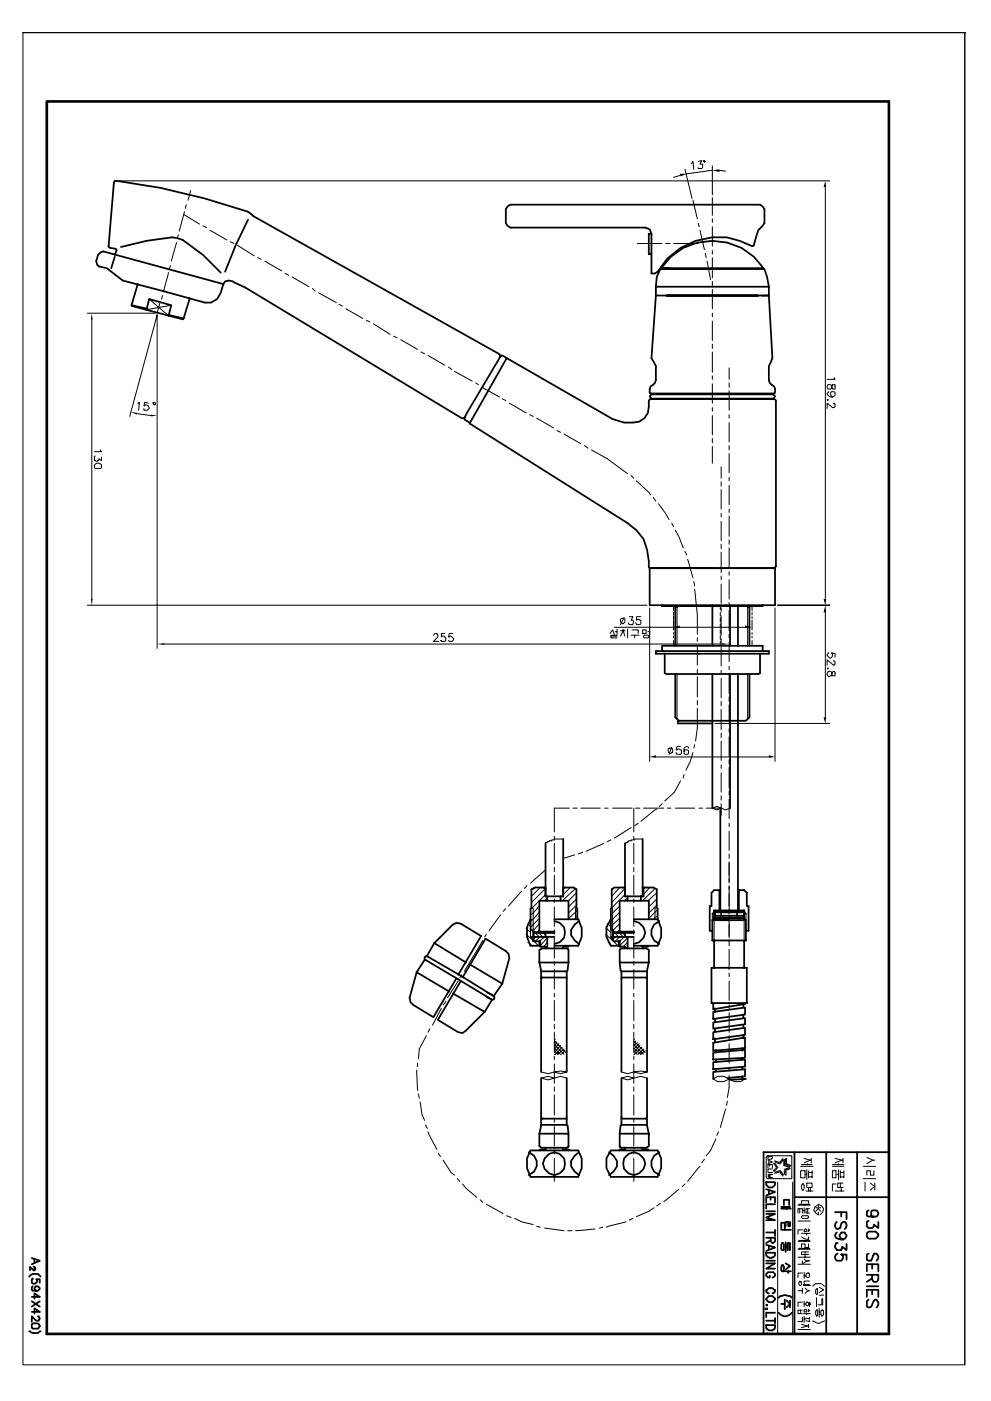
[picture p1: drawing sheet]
<svg xmlns="http://www.w3.org/2000/svg" width="297mm" height="420mm" viewBox="0 0 297 420" stroke-linecap="round" stroke-linejoin="round" font-family="sans-serif">
<g fill="none" stroke="#000" stroke-width=".3">
<path d="M6.9 9.8h282.3v399.5h-282.3zM6.9 9.8h282.6M289.2 9.8v399.5M35.5 54.2h213.2M57.1 57.1l-.7 3M203.7 52.7l-1.8 .5M205.3 50.8l2.1 8.7M207.2 48.9h.2l.3-.5 .3 2.4M209.3 48.4l1-.2-.5 1h.8v1.1l-.3 .2h-1v-.2M210.9 48.2l.5 .2-.3 .3zM213.5 49.7v8.8M213.5 59.3v5.3"/>
<path d="M213.5 51.1l-7.7 1M215.6 51.1l1.9 .2M247.4 56.1v123.6M51.1 79.6l-.3 1.1M52.9 72.8l-1.6 5.5M53.4 70.4l-.2 1M55 64.3l4.8 2.9M55.3 63.5l-1.6 5.8M55.8 61.4l-.2 1M60.9 67.7l1 .6M63 69.1l5 2.9M69.1 72.5l1 .5"/>
<path d="M71.2 73.6l5 3.1M77.3 77.3l1 .5M79.4 78.3l5 2.9M191 73h7.4M199.5 73h1.3M201.9 73h7.4M207.7 60.1l1.3 5.5M209.3 66.9l.2 1.1M209.8 69.1l1.3 5.8M211.4 75.9l.3 1.4M211.9 78.3l1.1 5.6M213.5 65.6v1.1"/>
<path d="M213.5 68v5.8M213.5 75.1v1.1M213.5 77.3v6M26.2 93.9h20.4M27.5 95.8v83.9M44.7 89.7l5.8 5M47.9 91l-.8 2.9M48.7 88.6l-.3 1.1M50.5 81.8l-1.6 5.8M51.3 91.5l-7.4 1.4M85.5 82l1 .6M87.6 83.1l5 2.9"/>
<path d="M93.7 86.5l.8 .8M95.5 87.8l5.3 3M101.6 91.3l1.1 .5M103.7 92.6l5 2.9M109.8 96l1.1 .6M111.9 97.1l5 3.2M213.5 84.4v1.3M213.5 86.8v5.8M213.5 93.9v1.1M213.5 96.3v5.8M118 100.8l1.1 .5M120.1 101.9l5 2.9"/>
<path d="M126.2 105.6l1.1 .5M128.3 106.6l5 2.9M134.4 110.1l1.1 .8M136.3 111.4l5.3 2.9M142.6 114.8l.8 .6M144.5 116.2l5.3 2.9M150.5 119.6l1.1 .5M213.5 103.2v1.3M213.5 105.6v6.1M213.5 112.7v1.1M213.5 115.1v5.8M218.5 110.3v3.5"/>
<path d="M218.5 114.8v1.4M218.5 117.2v5.8M247.9 119.9h.3v.2zM248.2 115.4h.8l.2 .2 .3 1.1h.8v-1.3h-.8l-.5 1.3h-.8l-.3-.5zM248.4 117.5l-.5 .5a1.33 1.33 0 0 0 1 1.1 1.33 1.33 0 0 0 1.4-.6v-.8l-.3-.2h-.8l-.2 .2v.8l.5 .6M250 113.2l.3 .6h-2.4M28.3 139.4a1.14 1.14 0 0 1 1.4-.5 1.14 1.14 0 0 1 .7 1.3l-.2 .3h-1.6l-.3-.3zM28.6 136.8h-.3v1.3l.5 .3 .8-.3v-.5l.8 .5v-1M30.2 134.9l.2 .6h-2.1M38.9 124.9l8.2-30.4v100M41.3 120.9l.5-.3-.3 2.4M41.3 124.1l3.9 .5"/>
<path d="M44.4 120.9l-1-.3-.3 1.1 .6-.3 .7 .3 .3 .8-.5 .5h-1.1v-.5M46 120.6l.6 .3-.3 .5-.5-.5zM152.7 120.9l5 2.9M158.7 124.4l1.1 .5M160.9 125.4l5 2.9M167 129.1l1 .5M169.1 130.2l5 2.9M175.2 133.6l1 .8M177.3 134.9l4.7 2.7 6.1 4.5M213.5 122.2v1.1M213.5 124.6v5.8M213.5 131.5v1.3"/>
<path d="M213.5 133.9v5M216.2 140v3.4M218.5 124.4v1M218.5 126.7v5.9M218.5 133.6v1.3M218.5 136v5.8M249.8 120.9l.5 .3v.8l-.3 .2h-.5l-1.6-1.3v1.6M189.2 142.6l.8 .8M190.8 144.2l3.7 3.4 .5 .8M195.8 149.2l.8 1.1M197.4 151.1l3.2 4.7M201.3 156.9l.6 1.1"/>
<path d="M202.4 159l1.1 1.9 1.3 3.4M216.2 144.5v1.3M216.2 146.8v5.9M216.2 154v1M216.2 156.4v5.8M218.5 143.1v1.1M218.5 145.5v5.8M218.5 152.7v1M218.5 154.8v6.1M205.3 165.4l.5 1M206.1 167.7l1.6 5.6M208 174.4l.2 1.3"/>
<path d="M208.2 176.7l.8 7.7v5.8M216.2 163.2v1.4M216.2 165.6v6.1M216.2 172.8v1M216.2 175.2v5.8M218.5 161.9v1.3M218.5 164.3v5.8M218.5 171.4v1.1M218.5 173.8v5.9M26.2 181.5h167.7M49.2 193.1h167.2M129.9 190.5l.5-.5h.6v.2h.2v.8l-1.3 1.4h1.6"/>
<path d="M133.3 190h-1v1l.3-.2h.5l.5 .5v.8l-.3 .3h-1v-.3h-.3M135.7 190h-1l-.3 1 .8-.2 .8 .8v.2l-.5 .6h-.8l-.3-.3M182.8 190l.8-1.1 .5 1.3M183.1 190.5h1.8v.3h-1.8v.5h1.8M184.1 188.1h39.2M184.4 189.4h.5M184.9 188.6v1.6M186 185.7a.94 .94 0 0 1 1.3 0v.8l-.5 .6-.8-.6zM186 190.8l.8-1.6 .5 1.6M186 189.2h1.3M186.5 188.9h.6M187.1 185.2l-1.1 2.1"/>
<path d="M188.1 188.6v2.7M188.6 184.9h1.1l-.5 1.1h.5l.3 .5-.3 .8h-1.1l-.2-.5M189.2 190.5h2.4M189.4 188.9h1.9v1.1M190.2 190.5v.8M192.1 184.9h-1.3v1.1l.5-.3 .8 .3v1.1l-.3 .2h-1l-.3-.5M192.6 188.9h1.1v1.1h-1.1zM193.1 190.5h1.1l.3 .5-.3 .3h-1.1l-.2-.3zM194.2 189.4h.5M194.5 190.8h.2M194.7 182.3v46M201.9 181.5v1.6"/>
<path d="M201.9 183.6v.8M201.9 184.7v1M201.9 186v2.9M201.9 189.7v.5M201.9 190.8v.5M201.9 192.1v1.6M202.9 181.8v11.9M209 191.3v1.1M209 193.7v5.8M215.9 181.8v1M215.9 183.6v1.1M215.9 185.2v1.3"/>
<path d="M215.9 187.1v1.3M215.9 188.9v1.1M215.9 190.5v1.3M215.9 192.4v1.3M216.2 182.3v1.1M216.2 184.7v5.8M216.2 191.6v1.3M216.2 193.9v5.9M218.5 180.7v1.3M218.5 183.1v6.1M218.5 190.2v1.1M218.5 192.6v5.8"/>
<path d="M218.5 199.8v1M224.1 181.8v11.9M225.4 181.5v1.6M225.4 183.6v.8M225.4 184.9v.6M225.4 186v2.9M225.4 189.7v.5M225.4 190.8v.5M225.4 192.1v1.6M232.3 182.3v46M233.1 181.5h15.6M247.4 183.6v31.5"/>
<path d="M248.4 195.8h-.2l-.3 .8 .8 .8 .8-.6v-.7l-.3-.3 1.1 .3v1M249.8 198.2l.5 .2v.8h-.3v.3h-.2l-1.9-1.6v1.6M202.9 202.1v13.5M209 200.8v1.1M209 202.9v6.1M209 210.1v1.3M209 212.5v5.8l-.5 3.9M214.3 217h34.4M216.2 201.1v1M216.2 203.5v5.8M216.2 210.3v1.4M216.2 212.7v6.1"/>
<path d="M216.2 219.9v1.3M218.5 201.9v6.1M218.5 209v1.3M218.5 211.4v5.8M218.5 218.5v1.1M224.1 202.1v13.5M247.9 200.6l.3-.3v.3zM248.2 201.3h.8l.2 .3 .3 1.1h.8v-1.1l-.5-.3-.6 .8v.6l-.8 .2-.5-.5zM196.6 227h33.9M200.6 224.4h.7l.3 .2v1.1l-.5 .3-.8-.3v-1.1zM201.3 224.1l-.7 2.1M204 223.8h-1.1l-.2 1.1 .5-.3 1.1 .3v1.1l-.3 .2h-1.1l-.2-.5"/>
<path d="M204 234.2l-1.9 3.4-2.9 2.6M205.1 232.3l-.3 1.1M206.4 224.4v-.3l-.6-.3-.7 .6v1.6l.2 .2h.8l.3-.2v-.8l-.3-.3h-.8l-.2 .5M207.7 225.7l-.8 2.6-1.3 2.7M208.2 223.3l-.2 1.1M216.2 222.2v5.9M216.2 229.4v1.1M216.2 231.8v5.8M216.2 238.7v1.3M218.5 220.9v5.8M218.5 227.8v1.3M218.5 230.2v6.1"/>
<path d="M218.5 237.3v1.1M218.5 239.7v5.8M166.2 250.8v1.1M166.2 252.9v6.1M168.8 251.6h-2.6v.3l-1.6 .2v.3l-1.1 .3v.2M170.7 242.4h-4.5v7.1M171.7 242.4h1.3M172.2 256.4l-3.4 1M174.1 242.4h5.8M174.6 255.6l-1.3 .5M181 252.9l-5.3 2.4M181.2 242.4h1.1"/>
<path d="M183.1 251.9l-1.1 .5M183.6 242.4h5.8M189.2 248.2l-5.1 3.2M190 242.4v7.1M190 250.8v1.1M190 252.9v6.1M190.5 242.4h1.3M191.3 246.9l-1.1 .7M192.6 251.6h-2.4v.3l-1.8 .2-.3 .6h-.5v.2h-.3M192.9 242.4h6.1M196.8 242.6l-4.7 3.7M198.4 241l-.8 .8"/>
<path d="M200 242.4h1.1M202.4 242.4h5.8M209.5 242.4h1.1M211.7 242.4h4.5l-1.4-.6-1.3 .6 1.3 .5 1.4-.5 1.3 .5 1.3-.5M216.2 241v3.5M218.5 246.9v1M218.5 249.2v5.9M218.5 256.1v1.3M218.5 258.5v6.3M150 274.4l-3.4 4.7M151.6 272.5l-.8 .8M156.4 267.2l-4 4.5"/>
<path d="M157.7 278.3l1.3 1.4M158 265.6l-.8 .8M158.2 277l.8 .8M159 278.6v2.4l.8 1.3M159 275.7h.3M159.3 272l.5 .5v6.6M159.8 279.1h.3M160.1 266.4l-.8 .6M160.1 279.7v2.6l1.3 1.3M160.3 279.7l1.4 1.3M161.4 279.7l1.3 1.3M161.7 273.6l-1.9 2.1-.8 .5-.3-.2"/>
<path d="M161.7 271.7l-1.9 2.1-.8 .6M161.7 275.4l-2.7 2.7M161.7 277l-1.9 2.1M161.7 278.9l-.8 .8M161.9 266.2l-2.6 2.6M162.7 279.7l.8 .8M163.5 268.3l-4 4-.5 .2M163.5 260.9l-4.5 3.9M163.5 266.4l-4.2 4.3M164 269.3l-.8 .8M166.2 260.1v1.3M166.2 262.5v5.8"/>
<path d="M166.2 269.6v1.1M166.2 272v5.8M166.2 278.9v1.3M168.3 268.8l-.3 .3M170.9 266.2l-2.1 2.1M172.5 266.4l-4 3.7M172.8 267.8l-2.4 2.3M172.8 269.6l-2.4 2.4M172.8 271.5l-2.4 2.3M172.8 272l-.3 .5v3.2M173 272.8l-.5 .8-2.1 1.8M173 274.6l-.8 1.1"/>
<path d="M173.3 275.7h.3M181.8 278.3l1.3 1.4M182 277l1.1 .8M183.1 278.6v2.4l.8 1.3M183.1 275.7h.3M183.4 272l.2 .5v6.6M183.6 279.1h.3M183.9 266.4l-.5 .6M183.9 279.7v2.6M184.1 279.7l1.4 1.3M185.5 279.7l1.3 1.3M185.7 273.6l-2.6 2.6-.3-.2"/>
<path d="M185.7 266.2l-2.3 2.6M185.7 271.7l-2.6 2.7M185.7 275.4l-2.1 1.9-.5 .8M185.7 277l-2.1 2.1M185.7 278.9l-.8 .8M186.5 279.7l.8 .8M187.3 268.3l-4.2 4.2M187.3 266.4l-3.9 4.3M188.1 269.3l-1 .8M190 260.1v1.3M190 262.5v5.8M190 269.6v1.1"/>
<path d="M190 272v5.8M190 278.9v1.3M192.1 268.8v.3M194.7 266.2l-1.8 2.1M196.3 266.4l-3.7 3.7M196.8 272l-.5 .5v3.2M196.8 267.8l-2.6 2.3M196.8 269.6l-2.3 2.4M196.8 271.5l-2.3 2.3M197.1 272.8l-2.6 2.6M197.1 274.6l-.8 .6-.2 .5M197.1 275.7h.3"/>
<path d="M214 273l-.5 1.1v1.9M214 275.7v6.3M218.5 265.6v8.5M218.5 274.9v6.4M223 273l.6 1.1v1.9M223 275.7v6.3M137.3 294.2l-3.2 5M138.4 292.4l-.6 .8M144.7 282l-5.5 9.3M145.8 280.2l-.5 .8M157.7 280.2l2.1 1.8M158.2 282.6l1.3 1"/>
<path d="M160.1 280.7l.2 .3M160.6 281l-.5 .5M161.9 281l-1.6 1.3M163.2 281l-1.5 1.3M164 281.3l-2.1 2.3M164 283.9l-.2 .5M164 282.6l-1 1.3M166.2 281.3v6M166.2 288.4v1.1M166.2 290.8v5.8M166.2 297.9v1.1M181.5 280.2l2.1 1.8"/>
<path d="M182.3 282.6l1.1 1M183.9 282.3l1.3 1.3M183.9 280.7l.5 .3-.5 .5M185.7 281l-1.3 1.3M187.1 281l-1.4 1.3M188.1 281.3l-2.4 2.3M188.1 283.9l-.5 .5M188.1 282.6l-1.3 1.3M190 281.3v6M190 288.4v1.1M190 290.8v5.8M190 297.9v1.1"/>
<path d="M218.5 282.3v1.3M218.5 284.7v6.1M218.5 291.8v1.1M218.5 294.2v5.8M125.1 318.8v1.1M127.8 310.6l-2.1 4-.3 2.9M128.9 308.5l-.6 1.1M132.3 302.4l-2.7 5M133.6 300.3l-.8 1.1M166.2 300v6.1M166.2 307.2v1.3M166.2 309.6v5.8"/>
<path d="M166.2 316.7v1.1M166.2 319.1v5.8M166.2 311.7h.2M166.2 312.2l3.4 3.4M166.2 314.3l1.8 1.9M166.2 313.3l2.9 2.9M166.7 312.2l-.5 .5M167 312.7l-.8 .8M167.5 313l-1.3 1.6M168 313.5l-1.8 2.1M168.5 314.1l-2.1 2.1h-.2M169.1 314.6l-1.9 1.6-1-1.1"/>
<path d="M169.3 315.1l-1 1.1M190 300v6.1M190 307.2v1.3M190 309.6v5.8M190 316.7v1.1M190 319.1v5.8M190 314.3l2.1 1.9 1.3-1.1M190 311.7h.2M190 315.1l1 1.1M190 312.2l3.4 3.4M190 313.3l2.9 2.9M190.5 312.2l-.5 .5"/>
<path d="M191 312.7l-1 .8M191.6 313l-1.6 1.6M191.8 313.5l-1.8 2.1M192.4 314.1l-2.2 2.1h-.2M192.9 314.6l-1.6 1.6M218.5 301.4v1M218.5 303.7v5.9M218.5 310.6v1.3M218.5 313v5.8M124.9 320.9l.2 6.1M125.4 328.1l.3 1.3M125.9 330.5l.6 3.7 .8 1.8"/>
<path d="M127.5 337.3l.6 1.1M128.3 339.5l2.7 5.3M162.2 323.3l2.1-.5 1.9 .5-1.9 .5zM162.2 321.5l2.1 .5 1.9-.5M166.2 321.5l1.8-.3 1.9 .3-1.9 .5zM166.2 323.3l1.8-.5 1.9 .5M166.2 326v1.3M166.2 328.3v6.1M166.2 335.5v1M166.2 337.9v5.8M186.3 323.3l1.8-.5 1.9 .5-1.9 .5zM186.3 321.5l1.8 .5 1.9-.5"/>
<path d="M190 321.5l2.1-.3 1.8 .3-1.8 .5zM190 323.3l2.1-.5 1.8 .5M190 326v1.3M190 328.3v6.1M190 335.5v1M190 337.9v5.8M213.8 323.6l1.3-.8h1.9l1.5 .8-1.5 .8h-1.9zM215.4 339.5l-.6 1M217.5 332.6l-1.6 5.5M218 330.2l-.2 1.3M218.5 323.6l1.6 .8h1.9l1.3-.8M218.5 320.1v1.1"/>
<path d="M218.5 322.5v3.7l-.5 2.9M131.5 345.8l.5 1.1M132.8 347.9l2.4 3.7 1.1 .8M137.1 353.5l.7 .8M138.6 355.1l1.1 1.3 3.2 2.6M143.9 359.8l.8 .8M166.2 345v1.1M166.2 347.4v6.9M190 345v1.1M190 347.4v6.9M203.5 356.7l-4.5 3.7M205.3 355.1l-.8 .8"/>
<path d="M209.8 349.8l-3.7 4.5M211.1 347.7l-.8 1M214.6 341.6l-1.6 3.4-1.3 1.6M229.9 346.6h7.4v6.9h-7.4l-.2-.5v-5.9zM230.2 346.9h1.3v.5h-.3v.3h-1zM230.2 347.9l1.3 .6-1.3 .5M230.2 350.3v-1.1h1.3v1.1M230.2 352.2h1.3l-1.3 .5 1.3 .5h-1.3M230.2 351.6h1.3M230.5 348.2v.5M230.7 349.2v.6M231.5 350.6h-1.3v.8"/>
<path d="M233.1 354.5v45.5M234.9 347.9l.8-.5v1.6l1.4 .5-.6 .5-1.6-.5zM237.6 354.5v45.5M240 351.1h1.3v2.1h-1.3zM240 349.8h3.7M240.2 349.2h3.2M240.5 355.1h.3l.2 .5v.8l-.2 .5h-.3l-.3-.5v-.8zM240.5 355.1h.3M241 347.4l1.9 .5M241.3 352.2h.5M241.6 357.2h2.1M241.8 354.8h1.6v1.3h-1.6z"/>
<path d="M241.8 350.8v2.9M242.1 349v.2M242.4 351.6h1M242.4 353h1M242.4 351.1v2.1M242.4 356.4v.8M242.9 356.4v.8M243.2 347.9l-2.2 .8M243.2 347.4v1.3M243.4 351.1v2.1M249.5 351.1h1.1v2.1h-1.1zM249.5 349.2h3.4"/>
<path d="M249.5 349.8h3.4M250.3 357.2h2.6M250.3 347.4l2.1 .5M250.6 355.1h-1.1v2.1M250.8 352.2h.6M251.4 349v.2M251.4 350.8v2.9M251.9 351.6h1M251.9 353h1M251.9 351.1v2.1M251.9 354.8v1.3M252.1 356.4v.8"/>
<path d="M252.7 347.9l-2.4 .8M252.7 354.8h-1.6v1.3h1.6M252.7 347.4v1.3M252.9 351.1v2.1M258.8 349.8h3.7M258.8 353.5h3.7M259.3 354.5v2.7M259.8 347.1l1.9 .8h.5M260.9 354.8l1.3 1.1-1.3 1M261.7 347.9l-1.9 1.1M261.9 351.1v1.3h-1v-1.3h-1.1v1.3M262.2 354.8v2.1"/>
<path d="M145.8 361.2l5 2.9M151.9 364.6l1.3 .5M154.3 365.4l2.1 1 3.4 .8M160.9 367.8l1 .2M163.2 368.3l5.9 .8M170.1 369.1h1.3M178.3 368.6l-5.8 .5M180.7 368l-1 .3M187.6 366.4l-5.8 1.6M189.7 365.4l-1.1 .5M196.1 362.2l-1.6 1.1-3.7 1.6M197.9 360.9l-1.1 .8"/>
<path d="M239.2 363.8v-1.3h1.3v1.3M239.2 361.4h3.7M239.2 366.2h3.7M239.2 372.3h3.7M239.2 374.6h3.7M239.2 377h3.7M239.4 361.2h3.2M239.4 372h3.2M239.4 374.4h3.2M239.7 362.5v1.3M240.2 360.9v-.8h2.2v.8M240.2 370.9l.8 .6 1.4 .2v-.8"/>
<path d="M240.2 369.9h2.7M240.5 364.6h1.6l.3 .5a2.25 2.25 0 0 1-2.2 0zM240.5 368.8h-1.3v1.4M240.5 378.1v1h-1.3M240.5 363h.5M240.8 379.1h2.1M241 368.8l.6-.2 .2 .2v.6h-.8zM241 377.6l.6 .5h1l-1 .3-.8 .5M241 362.2v1.6M241.3 361.2v.2M241.3 372v.3M241.3 374.1v.3"/>
<path d="M241.3 375.4v.8M241.3 376.5v.5M241.8 369.9v.5M242.1 362.5v1.3M242.4 373.1v1h-1.1v-1h-1.1v1M242.4 375.4h-2.2v.8h2.2M242.4 368.6v.8M242.6 362.5h-1v1.3h1M242.6 368.8v.3M244.5 362.2h1.6M245 361.4l-.8 .5-.3 1.1 .6 .8 .8 .5v-.8M245.3 361.9v-.7l1 .5 .6 .8-.3 1-.8 .8"/>
<path d="M245.3 362.2v.3l.8 .8M245.3 362.5l-.8 .8M239.2 387.1h1.3M239.2 398.7h3.7M239.4 384.4h.3v-.2l.5 .2v.8l-.2 .3-.6-.3zM240 392.9v1.1M240.2 397.1l1.9 .6M240.5 381.8h-1.3v1.3M240.5 390.5h-1.3v1.3M240.5 392.9h-1.3v1.1h1.3M240.5 395v1.3h-1.3M240.5 386.3v1.6"/>
<path d="M240.8 385.2h1.8M240.8 385.5h2.1M240.8 394h2.1M241 392.9l.6-.3 .2 .3v.5h-.8zM241 381.5v1.9M241 390.3v1.5M241 394.8v1.8M241 382.6h.6M241 391.1h.6M241 395.6h.6M241.3 386.3l.5 .5 .8 .3-.8 .2-.5 .6M241.6 382.1l.8-.3 .2 .3v.8l-.2 .2-.8-.2z"/>
<path d="M241.6 390.8l.5-.3 .3 .3v.5l-.6 .3-.2-.3zM241.8 385.2v.3M241.8 394v.2M241.8 390.5h.3M242.1 381.8h.3M242.4 397.7l-2.2 .5M242.4 392.6v.8M242.4 397.1v1.1M242.6 384.2h-1.6v.8M242.6 395v.6l-1-.3M242.6 395.8v.5l-1-.2M242.6 390.5v1.3"/>
<path d="M242.6 392.9v.3M242.9 390.8v.5M243.7 385.8v-.3l.8-.5h1.6l1 .8M243.7 396.1v.2h.5l1.1 .6 1.8-.8M244.5 386.8l.5-.2v1.5l-.5-.2zM244.5 393.2l.5-.3v1.6l-.3 .3-.2-.6zM244.7 386.6h.3M244.7 389.2v2.6M244.7 392.9h.3M245.5 386l1.4 .8-1.4 .8M245.5 388.4h1.4M245.5 392.4v2.6"/>
<path d="M245.5 393.4h.3M245.5 394.2h.3M246.1 393.2l.2-.3 .6 .3v1l-.6 .6-.2-.6zM246.3 389.5v1.8M246.3 392.9h.3M246.6 389.5v1.8h-1.3"/>
</g>
<path d="M14 30.4h252.4v369.6h-252.4z" fill="none" stroke="#000" stroke-width=".79"/>
<g fill="none" stroke="#000" stroke-width=".53">
<path d="M29.4 76.5l.8-.8 .8-.3 35.9 9.8-.8 2.6-1 1.9-1.9 1h-1.8l-24.6-6.6-4.8-3.7-2.4-.5-.5-.5-.3-1.1zM34.4 76.5l.5-1.6-.2-.3-2.2-.5 1.6-19.3 .3-.6a180.9 180.9 0 0 1 40 9.3l1.5 1.3 73.6 41.3 .5 .5-.2 .6M34.4 77l-1.1 3.4M36.3 74.1l7.6-1.9 7.7-1 1.6 .2 1.6 .6 6.1 4.5 5.2 5.3M74.4 65.9l-3.8 7.7-3.1 7.9M152.1 61.9l.8-.5h74.9l.8 .5 .5 .8v4.2l-1.8 2.2-1.3 4.5-.3 .2a21.1 21.1 0 0 0-28.6 7.7l-.8 .5h-1v-11.9l-.6-1.3-1.3-.5h-40.5l-.8-.6-.5-.8v-4.2zM195.3 70.1h-.8v6.1h.8M201.1 77a18.5 18.5 0 0 1 27.8 3.4h-30.7zM41.3 85.2l-1.9 6.3M43.9 92.9l.8-3.2 6.6 1.8-.8 3.2M44.2 92.6l-4.8-1.1 .3 .3 15.1 4 .2-.3M50.5 94.5l4.5 1"/>
<path d="M56.9 89.4l-1.9 6.1M66.9 85.2l.6-.8 1-.3 1.4 .3 3.7 1.9 64.8 39.1 1-.3M196.6 88.6l-1.3 18.8 1.3 2.4v4.2l-.3 .8-.5 .6a1.8 1.8 0 0 0-.8 2.6h37a1.8 1.8 0 0 0-.8-2.6l-.5-.6-.2-.8v-4.2l1-2.4-1-18.8M196.6 86l.3-2.9 1-2.4h31.2l.8 2.4 .6 2.9M196.6 88.6h30.4M196.6 86h33.9M196.6 86v2.6M198.7 80.4v.3M213.5 88.6h-13.7h30.7M228.3 88.6h2.2M228.3 80.4v.3M230.5 86v2.6"/>
<path d="M151.9 107.4l-11.1 19.6 47.3 29.9 2.7 2.1 2.1 2.7a18.5 18.5 0 0 1 1.6 8.4l.2 .3M140.8 126.7l-1.4-.8-.2-.5 11.1-18.8 33.3 19.1 3.5 1h2.6a4.5 4.5 0 0 0 4.8-4.7v-1.9l.5-.5h18.5h-18.2l-.6-.8 .6-.5h36.5l.5 .5-.5 .8h-18.3h18.5l.6 .5v49.8l-.6 .5h-.8M194.7 170.4h18.8h-17.7M194.7 170.4v11.1h37.6v-11.1h-18.8h18M194.7 170.4h1.6M196.6 195.3h33.9v.8h-33.9zM198.4 195.3v-1.6h30.2v1.6M198.4 181.5v.3h15.1M199.2 196.1v5.8l.6 .2h27.5l.5-.2v-5.8M202.4 181.8v11.9M202.4 182h.5M213.5 181.8v11.9"/>
<path d="M218.8 181.8v11.9M221.2 181.8v11.9M224.1 182h.5M224.6 181.8v11.9M228.6 181.5v.3h-15.1M202.4 202.1v13l1.1 1.1h20.1l1-1.1v-13M203.7 216.2h-.5v.8h10.3M213.5 202.1v40.3M218.8 202.1v40.3M221.2 202.1v70.9M163.5 252.9v15.9M168.8 251.6v17.2"/>
<path d="M187.3 252.9v15.9h5.6v-2.4l.2-.2M192.6 251.6v17.2M215.9 242.9v30.1M159 275.7l-1 2.4v2.9l1 2.6h2.9M159.8 279.1v2.9M160.1 279.7h6.1M161.7 279.4h4.5M161.7 279.4l-.3 .3M163 266.2l.5 .2M163.5 266.2h-3.2l-1 .5-.3 11.9 1.3 1.1M163.5 268.8h5.3M163.5 268.8h.3"/>
<path d="M163.5 279.7v1.3M164 268.8v1.3M166.2 276.2a3.5 3.5 0 0 1 3.1 3.5 3.5 3.5 0 0 1-3.1 3.4M166.2 275.7h7.1l1.1 2.6v2.7l-1.1 2.6h-7.1M168 268.8v1.3M168.5 268.8h.3M168.8 266.2h3.2l.8 .5v5.6l.2 .2v3.2M168.8 266.4h.3M169.1 266.2l-.3 .2v2.4M170.4 275.7v-5.6h-8.7v9.3M173.6 276.2l-1.4 1.1-1 1.6v1.6l1 1.5 1.4 1.1M183.1 275.7l-1.3 2.4v2.9l1.3 2.6h2.6"/>
<path d="M183.6 279.1v2.9M183.9 279.7h6.1M185.7 279.4h4.3M185.7 279.4l-.5 .3M187.1 266.2l.2 .2M187.3 266.2h-3.1l-.8 .5-.3 11.9 1.1 1.1M187.3 279.7v1.3M188.1 268.8v1.3M190 276.2a3.4 3.4 0 0 1 3.4 3.5 3.4 3.4 0 0 1-3.4 3.4M190 275.7h7.1M192.1 268.8v1.3M192.6 266.2h3.2l1.1 .5v5.6l.2 .2v3.2"/>
<path d="M192.6 266.4h.3M194.5 275.7v-5.6h-8.8v9.3M197.1 275.7l1.1 2.6v2.7l-1.1 2.6h-7.1M197.6 276.2a3.6 3.6 0 0 0-2.4 3.5 3.6 3.6 0 0 0 2.4 3.4M213.5 276v6h10.1v-6M213.5 274.1h.8M213.5 276h10.1M214.1 275.7v-2.7h8.9v2.7M214.1 273.6h8.9M214.1 275.4h8.9l.6 .6M214.3 273.6h8.7v1h-8.7zM214.3 274.6l-.2 .6h8.9l-.2-.6"/>
<path d="M215.6 275.4h-1.5l-.6 .6M215.6 267v6M215.9 267h-1.8l-.8 .8v3.9h-.6v7.4h.8M216.2 273.6v1M220.9 273.6v1M221.2 267h1.8l.8 .8v3.9h.6v7.4h-.8M221.5 267v6M223 274.1h.6M124.9 291.6l-2.1 7.6 .2 1.4 .8 .8 6.1 3.7 6.9-11.7M124.9 291.6l9.8 5.8M127.5 287.9l19.9 11.9M128.1 286.8h-.6l-.2 .3v.5l.2 .3h-.2l-2.4 3.7"/>
<path d="M128.1 286.8l10 5.8 9.8 6.1M130.2 282.8l5.5-5.5 1.1-.5 1.3 .2 6.1 3.7-6.9 11.7M130.2 282.8l9.5 5.9M130.2 282.8l-2.1 4M135.7 297.9l9.6 5.6M138.1 294.2l-6.9 11.7 6.1 3.7 1.3 .2 1.1-.8 5.6-5.5M138.6 293.2l6.9-11.7 6.1 3.7 .8 .8 .3 1.3-2.1 7.7M140.8 289.2l9.8 5.8M145.5 298.7l1.3 .8M146.1 297.7l1.5 .7M147.4 299.8l-2.1 3.7M147.9 298.7l.3 .3v.5l-.3 .3h-.5"/>
<path d="M150.6 295l-2.4 3.7h-.3M159 281h7.2M159.8 282.3h2.1v1.6h1.6v.5M161.7 288.7v-3.7l.8-.6h7.4l.5 .3v4M161.7 288.7l.5 2.3v2.2h7.7v28.3M161.7 288.7h8.7M161.7 282.3v1.3M162.2 291.3h7.7M162.5 293.2l-.3 .2v28.1M164 281v3.4M170.4 288.7l-.3 2.3-.2 .3v1.9M170.4 283.6v.3h-1.6v.5"/>
<path d="M183.1 281h6.9M183.9 282.3h1.8v1.6h1.6v.5M185.5 282.3v1.3M185.7 288.7h8.8M186.3 291.3v30.2M186.3 291.3h7.6M188.1 281v3.4M193.7 293.2l.2 .2v28.1M193.9 291.3v1.9h-7.6M194.2 283.6v.3h-1.6v.5M194.5 288.7v-3.7l-.3-.3-.5-.3h-7.4l-.6 .3v4l.3 2.3 .3 .3M194.5 288.7l-.6 2.6"/>
<path d="M213.3 290.2h10.5v10.6h-10.5zM214.1 282v8.2M223 282v8.2M213.8 306.6l9.5-1.3v1.9l-9.5 1.3zM213.8 303.5l9.5-1.3v2.1l-9.5 1.3zM213.8 315.6l9.5-.7v2.3l-9.5 .6zM213.8 318.6l9.5-.8v2.1l-9.5 .8zM213.8 309.6l9.5-1.4v2.2l-9.5 1.3zM213.8 300.8v1.9l9.5-1.6v-.3M213.8 312.7l9.5-1.6v3.2l-9.5 .8zM214.3 302.4v1.1M214.3 305.6v.8"/>
<path d="M214.3 308.5v1.1M214.3 311.4v1.1M214.6 314.9v.7M214.6 317.8v.8M222.5 314.3v.8M222.5 317.2v.6M222.8 301.4v.8M222.8 304.3v1M222.8 307.4v.8M222.8 310.4v1M161.7 340h8.7v4l-.5 .2h-7.4l-.8-.5zM162.2 323.3v11.7l.3 .5"/>
<path d="M162.2 337.3h7.7M169.9 323.3v12.2h-7.7v2.1l-.5 2.4M169.9 335.5v1.8l.2 .3 .3 2.4M185.7 340v4l.6 .2h7.4l.5-.2 .3-.3v-3.7M185.7 340h8.8M186.3 335.5v1.8l-.3 .3-.3 2.4M186.3 335.5h7.6v2.1l.6 2.4M186.3 323.3v12.2M186.3 337.3h7.6M193.9 323.3v11.7l-.2 .5M214.6 320.7v.5M218 323.3l5.3-.5v-2.1l-9.5 .8v2.1"/>
<path d="M222.5 320.1v.6M222.5 322.8v.8M223.6 323.6l-4.8 .2M158.5 345.5a3.6 3.6 0 0 1 2.5 3.5 3.6 3.6 0 0 1-2.5 3.4M159 345h14.3l1.1 2.4v2.9l-1.1 2.7h-14.3l-1-2.7v-2.9zM163.3 347.4a3.3 3.3 0 0 1 5.2-.8 3.3 3.3 0 0 1-.8 5.3 3.3 3.3 0 0 1-3.9-.6 3.3 3.3 0 0 1-.5-3.9zM163.5 344.2v.5h-1.6v.3M168.8 344.2v.5h1.6v.3M173.6 345.5l-1.4 1.1-1 1.6v1.6l1 1.6 1.4 1M182.6 345.5l1.3 1.1 1 1.6v1.6l-1 1.6-1.3 1M183.1 345h14l1.1 2.4v2.9l-1.1 2.7h-14l-1.3-2.7v-2.9zM187.1 347.4a3.3 3.3 0 0 1 5.2-.8 3.3 3.3 0 0 1-.7 5.3 3.3 3.3 0 0 1-4-.6 3.3 3.3 0 0 1-.5-3.9z"/>
<path d="M187.3 344.2v.5h-1.6v.3M192.6 344.2v.5h1.6v.3M197.6 345.5a3.6 3.6 0 0 0-2.4 3.5 3.6 3.6 0 0 0 2.4 3.4M229.7 354.5h2.6v.8l-.8 .8h-1l-.8-.8zM229.7 356.7l2.6 .7-2.6 1.1M230.5 356.9v1.1M231 359v.8M238.1 345.5v54.5M238.1 359h28.3M247.7 345.5v54.5M256.9 345.5v54.5M266.4 345.5h-37.5v54.5"/>
<path d="M9.5 377.3l2.4 .8-2.4 1M10.1 379.9l.5 .3v.5l-.5 .3v-.3h-.3l-.8-.8v1.1M10.3 377.6v1M229.7 360.6v-1.6h2.6v1.6M229.7 364.1h2.6l-2.6 1 2.6 .8h-2.6M229.7 371.2h2.6v1.1l-.5 .5-.8-.5v-1.1M229.7 373.3l2.6 .8-2.6 1.1M229.7 375.7h2.6a1.38 1.38 0 0 1-1.6 1.6 1.44 1.44 0 0 1-1-1.6zM229.7 378.9h2.6l-2.6 1.6h2.6M229.7 363.3h2.6M229.7 369.6h2.6M229.7 378.1h2.6"/>
<path d="M230.5 373.6v1M231 372l-1.3 .8M232.3 361.2h-2.6v1.3M232.3 368.8v1.9M234.2 361.9h2.6M234.2 362.5h2.9M234.4 372.8h.3l.3 .5v1.3l-.3 .3-.5-.3v-1.3zM234.4 379.4h.3l.3 .5v1.1l-.3 .3-.5-.3v-1.1zM234.7 374.9h.3M235 361.4v-1.6h1.5v1.6M235.2 368.8h-1v-2.1h1v2.1h1.9M235.5 378.9l1.3 .8-1.3 1"/>
<path d="M235.5 372.5v2.9M235.5 373.9h.5M235.7 361.9v.6M236 374.9v-2.1h.8v2.1M236.5 372.8v2.1M236.8 366.4v1.4h-.5v-1.4h-.8v1.4M250.3 363.5h3.4v2.2M250.8 366.4a1.13 1.13 0 0 0-.5 1.3 1.13 1.13 0 0 0 1.1 .9l.5-.3 .3-1.3 .5-.6h.5a1.28 1.28 0 0 1 0 2.2M250.8 369.6a1.02 1.02 0 0 0-.2 1.6 1.88 1.88 0 0 0 3.1-.5l-.5-1.1h-1l-.6 .8a1.38 1.38 0 0 0 1.1 1.3M251.1 372.8h-.5a1.65 1.65 0 0 0 .2 2.1h1.4l.2-1 1.3 1v-1.8M251.1 376a1.16 1.16 0 0 0-.8 .9 1.16 1.16 0 0 0 .5 1.2h1.4a1.26 1.26 0 0 0 .2-1.9h-.2h1.5v1.6M252.2 363.5v1.4"/>
<path d="M259.8 369.9l.6-.5h2.1l.8 .7v.6l-.8 .8h-2.1l-.6-.6zM260.4 363l-.6 .3v1.3l.6 .3h2.3a1.07 1.07 0 0 0 0-1.9h-1.3l-.3 .3v1.3l.3 .3h.5M260.4 366.2l-.6 .2v1.4l.6 .5h1l.5-.5v-.6l1.4 1.1v-1.9M260.4 376l-.6 .2v1.6l.6 .3h.7l.8-2.1h.8a1.28 1.28 0 0 1 0 2.1M261.4 379.1v1.4M8.7 382.8l1.1-.7h1.6l.8 .7M8.7 399.3a4.1 4.1 0 0 0 2.7 .5l.8-.5M9.5 388.9h2.4l-1.6-1v1.6M9.5 393.4h2.4l-1.6-1v1.6M9.5 390.3l2.4 1.5M9.8 383.4v.2h-.3v1.1l.3 .3h.8l.5-.6v-.5l-.2-.3h1v1.1M9.8 385.8l-.3 .2v.8l.3 .3h1.6l.5-.8-.5-.5h-.8l-.3 .8 .3 .5h.5"/>
<path d="M9.8 396.9h1.6l.5 .8-.3 .5-.2 .3h-1.6l-.3-.3v-1.1zM11.4 394.8h.2l.3 .5-.3 .8h-.7l-1.4-1.3v1.5M11.9 390.3l-2.4 1.5M229.4 392.4v.2h.5v-.2l-.2 .2h.2M229.7 389.5l.8-.8h1l.8 .8v.2l-.8 .8h-1l-.8-.8zM229.7 391.3h.2v.3zM229.7 397.4h2.6v.8l-.3 .5-.5 .3h-1l-.6-.3-.2-.5zM229.7 396.1h2.6M230.5 387.9l-.8-.6v-.5l.8-.5h1l.8 .5v.5l-.8 .6M230.7 382.6v.5h-.5l-.5-.5v-.5l.5-.6h1.6l.5 .6v.5l-.8 .5M232.3 393.7h-2.6v1.3M232.3 395.3v1.6"/>
<path d="M233.4 389.2l.5-.5 1.1-.3 1.8 .3 .5 .5M233.4 393.7a2.38 2.38 0 0 0 3.9 0M234.2 391.1h1M234.7 381.3h.3M235.2 381.3h1.9M235.2 389.7v2.9M235.7 390l1.1 1.1-1.1 1M236.3 381.3v.5M236.8 390v2.1M259.8 381.3v-2.2h3.5v2.2M259.8 382.3h3.5v1.3l-.6 .8h-.8l-.2-.2-.3-.6v-1.3M259.8 388.9v-2.1h3.5v2.1"/>
<path d="M259.8 385.8h3.5M260.4 389.7l-.6 .6v1.5l.6 .3 .7-.3 .8-1.8 .8-.3a1.51 1.51 0 0 1 0 2.4M261.4 386.8v1.3M261.4 383.4l-1.6 1M229.7 400l.2-.2v.2z"/>
</g>
<g fill="#000">
<path d="M203.7 52.1h2.1l-1.8 .8zM213.5 51.1l2.1-.3v.8zM247.4 54.2l.2 1.9h-.7zM27.5 93.9l.3 1.9h-.5zM39.2 123.6l2.1 .2-.3 .6zM45.2 124.4l1.9 .2-1.9 .3zM27.3 179.7h.5l-.3 1.8zM246.9 179.7h.7l-.2 1.8zM47.1 193.1l2.1-.2v.5zM201.9 188.1l1.8-.5v.8zM216.4 192.9l2.1 .2-2.1 .3zM223.3 187.6l2.1 .5-2.1 .3z"/>
<path d="M247.4 181.5l.2 2.1h-.7zM246.9 215.1h.7l-.2 1.9zM194.7 227l1.9-.5v.8zM230.5 226.5l1.8 .5-1.8 .3zM231.5 348.7h.8l1.1 1.3zM232.6 350l-.3 1.4h-.8zM232 347.9l1.6 .6-1.3 .2zM232.3 351.4l1.6-.6-1.9 1.4zM231.5 348.7l1.9 1.3h-.8zM232.6 350h.8l-1.1 1.4zM232.3 348.7l1.3-.2 .3 .7zM234.7 347.1l-.8 2.1-.3-.7z"/>
<path d="M233.9 350.8l1 1.4-1.3-.6zM232 352.2l1.9-1.4-.3 .8zM234.7 347.1l.2 .8-1 1.3zM233.6 351.6l1.3 .6-.2 .8zM234.9 349.5l.8-.5 1.4 .5zM234.9 347.9l.8-.5v1.6zM234.9 347.9l.8 1.1-.8 .5zM234.9 350.6l1.6-.6-.8 1.1zM234.9 350.6l.8 .5v1.6zM234.9 350.6l.8 2.1-.8-.5zM234.9 349.5h2.2l-.6 .5zM236.5 350l.6 .6-1.4 .5z"/>
</g>
</svg>
